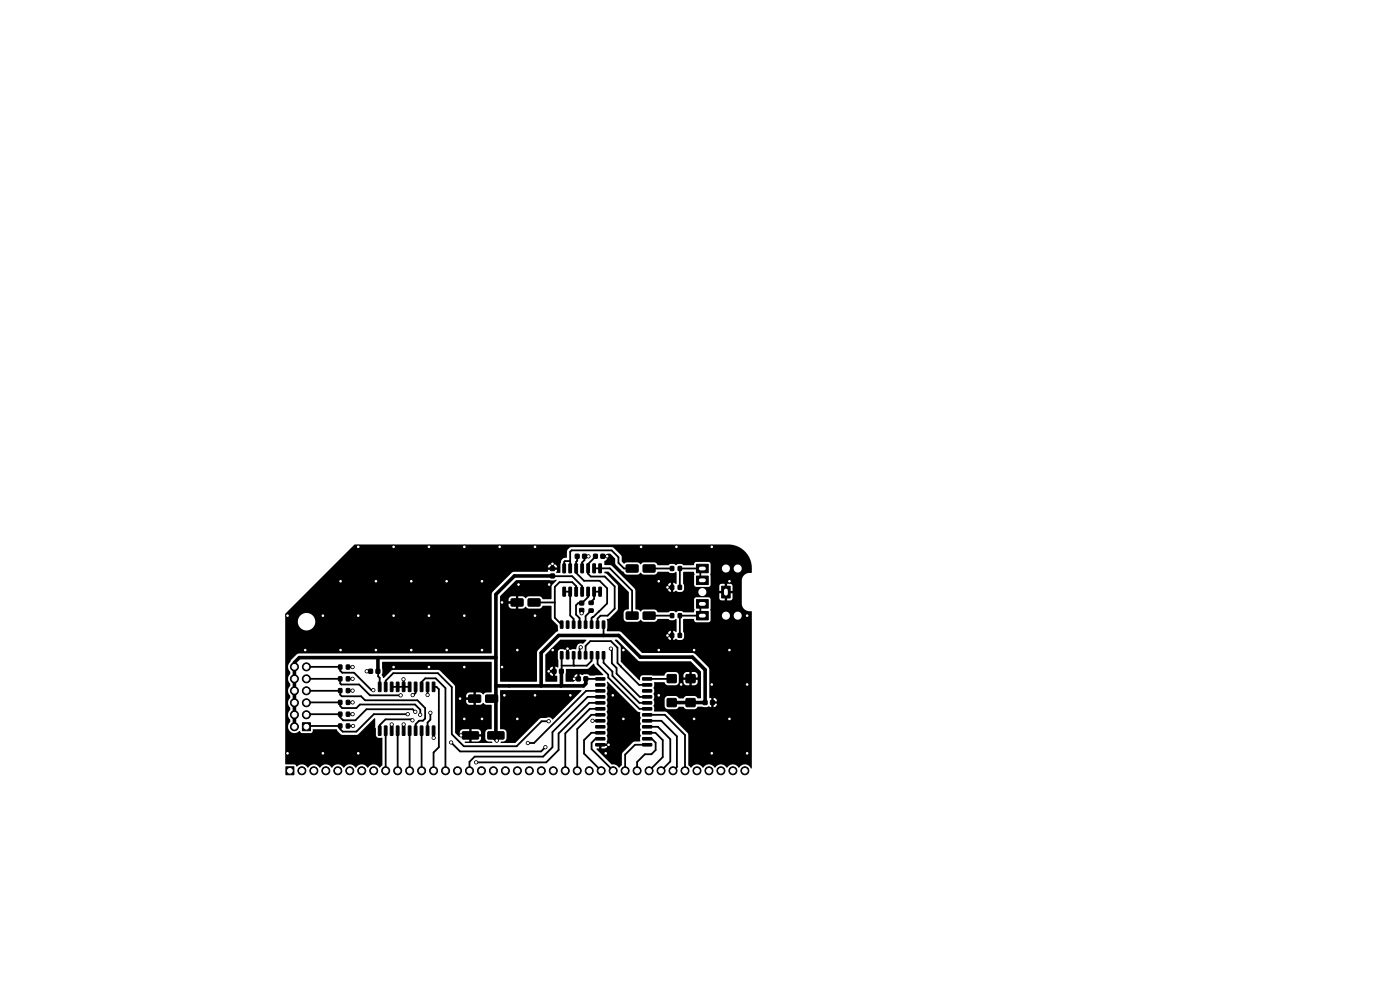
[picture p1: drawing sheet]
<svg xmlns="http://www.w3.org/2000/svg" width="297mm" height="210mm" viewBox="0 0 297 210" stroke-linecap="round" stroke-linejoin="round" font-family="sans-serif">
<g fill="#000" stroke="#000" stroke-width=".21">
<path d="M122.1 117.6h.7v.8h-.7zM123.6 117.6h.8v.8h-.8zM125.9 117.6h.8v.8h-.8zM127.5 117.6h.8v.8h-.8zM147.8 119.7h2.4v1.8h-2.4zM108.5 127.1l2.3-.1 .2 .3v1.1l-.2 .2h-2.2l-.2-.2zM112.1 127.1l2.3-.1 .2 .3v1.1l-.3 .2h-2.1l-.2-.2zM116.8 121.8h.8v.8h-.8zM116.8 120.2h.8v.8h-.8zM118.9 138.2l.5 .1v1.5l-.5-.1zM118.9 131.7l.5 .1v1.5l-.5-.1zM119.4 124.6h.6l-.1 1.9-.5-.1z"/>
<path d="M119.4 119.6l.6 .1-.1 1.8-.5-.1zM120.2 138.2l.5 .1-.1 1.5-.5-.1zM120.2 131.7l.5 .1-.1 1.5-.5-.1zM120.7 124.6h.5v1.9l-.5-.1zM120.7 119.6l.5 .1v1.8l-.5-.1zM121.4 138.2l.6 .1-.1 1.5-.5-.1zM121.4 131.7l.6 .1-.1 1.5-.5-.1zM122 124.6h.5l-.1 1.9-.5-.1zM122 119.6l.5 .1-.1 1.8-.5-.1zM122.7 138.2l.5 .1v1.5l-.5-.1zM122.7 131.7l.5 .1v1.5l-.5-.1zM123.2 124.6h.6l-.1 1.9-.5-.1z"/>
<path d="M123.2 119.6l.6 .1-.1 1.8-.5-.1zM123 127.5h.8v.8h-.8zM123 129.1h.8v.8h-.8zM124 138.2l.5 .1-.1 1.5-.5-.1zM124 131.7l.5 .1-.1 1.5-.5-.1zM124.5 124.6h.6l-.1 1.9-.5-.1zM124.5 119.6l.6 .1-.1 1.8-.5-.1zM125 129.2h.8v.7h-.8zM125 127.5h.8v.7h-.8zM125.2 138.2l.6 .1-.1 1.5-.5-.1zM125.2 131.7l.6 .1-.1 1.5-.5-.1zM125.8 124.6h.5l-.1 1.9-.4-.1z"/>
<path d="M125.8 119.6l.5 .1-.1 1.8-.4-.1zM126.5 138.2l.6 .1-.1 1.5-.5-.1zM126.5 131.7l.6 .1-.1 1.5-.5-.1zM127.1 124.6h.5l-.1 1.9-.5-.1zM127.1 119.6l.5 .1-.1 1.8-.5-.1zM127.8 138.2l.5 .1-.1 1.5-.4-.1zM127.8 131.7l.5 .1-.1 1.5-.4-.1zM132.9 129.9l2.3-.1 .2 .2v1.2l-.3 .2h-2.1l-.2-.3zM132.9 119.9l2.3-.1 .2 .2v1.2l-.3 .2h-2.1l-.2-.3zM136.5 129.9l2.3-.1 .2 .2v1.2l-.3 .2h-2.1l-.2-.3zM136.5 119.9l2.3-.1 .2 .2v1.2l-.3 .2h-2.1l-.2-.3zM142.2 120.2h.7v.8h-.7z"/>
<path d="M142.2 130.2h.7v.8h-.7zM142.2 124.2h.7v.8h-.7zM142.2 134.4h.7v.8h-.7zM143.9 120.2h.7v.8h-.7zM143.9 130.2h.7v.8h-.7zM143.9 124.2h.7v.8h-.7zM143.9 134.4h.7v.8h-.7zM147.8 129.7h2.4v1.8h-2.4zM147.8 127.2h2.4v1.8h-2.4zM147.8 122.2h2.4v1.8h-2.4zM153.1 124.4h1.8v2.5h-1.8zM64.2 153.3h1.6v1.7h-1.6z"/>
<path d="M71.8 153.6h.7v.8h-.7zM71.8 151.1h.7v.8h-.7zM71.8 146.1h.7v.8h-.7zM71.8 141.1h.7v.8h-.7zM71.8 143.6h.7v.8h-.7zM71.8 148.6h.7v.8h-.7zM73.5 153.6h.7v.8h-.7zM73.5 151.1h.7v.8h-.7zM73.5 146.1h.7v.8h-.7zM73.5 141.1h.7v.8h-.7zM73.5 143.6h.7v.8h-.7zM73.5 148.6h.7v.8h-.7z"/>
<path d="M78.2 142h.8v.8h-.8zM80.3 154l.5 .1v1.9l-.5-.1zM80.3 144.7l.5 .1v1.9l-.5-.1zM79.8 142h.8v.8h-.8zM81.6 154l.5 .1-.1 1.9-.5-.1zM81.6 144.7l.5 .1-.1 1.9-.5-.1zM82.8 154l.6 .1-.1 1.9-.5-.1zM82.8 144.7l.6 .1-.1 1.9-.5-.1zM84.1 154l.5 .1v1.9l-.5-.1zM84.1 144.7l.5 .1v1.9l-.5-.1zM85.4 154l.5 .1-.1 1.9-.5-.1zM85.4 144.7l.5 .1-.1 1.9-.5-.1z"/>
<path d="M86.6 154l.6 .1-.1 1.9-.5-.1zM86.6 144.7l.6 .1-.1 1.9-.5-.1zM87.9 154l.6 .1-.1 1.9-.5-.1zM87.9 144.7l.6 .1-.1 1.9-.5-.1zM89.2 154l.5 .1-.1 1.9-.4-.1zM89.2 144.7l.5 .1-.1 1.9-.4-.1zM90.5 154l.5 .1-.1 1.9-.5-.1zM90.5 144.7l.5 .1-.1 1.9-.5-.1zM91.7 154l.6 .1-.1 1.9-.5-.1zM91.7 144.7l.6 .1-.1 1.9-.5-.1zM98.1 155.3l3.3-.1 .2 .3-.1 1.1-.2 .2h-3.1l-.1-.2zM99.5 147.5l2.3-.1 .2 .3v1.1l-.3 .2h-2.1l-.2-.2z"/>
<path d="M103.1 147.5l2.3-.1 .2 .3v1.1l-.2 .2h-2.2l-.2-.2zM103.5 155.3l3.3-.1 .2 .3-.1 1.1-.2 .2h-3.1l-.1-.2zM117.2 142h.7v.8h-.7zM118.7 142h.8v.8h-.8zM122.3 143.6h.8v.8h-.8zM123.9 143.6h.8v.8h-.8zM126.4 143.8h1.9v.4l-1.9 .1zM126.4 145.1l1.9-.1v.5h-1.9zM126.4 146.3h1.9v.4l-1.9 .1zM126.4 147.6h1.9v.4l-1.9 .1zM126.4 148.9l1.9-.1v.5l-1.9 .1zM126.4 150.1h1.9v.5h-1.9z"/>
<path d="M126.4 151.4h1.9v.4l-1.9 .1zM126.4 152.7l1.9-.1v.5l-1.9 .1zM126.4 153.9h1.9v.5h-1.9zM126.4 155.2h1.9v.4l-1.9 .1zM126.4 156.5h1.9v.4l-1.9 .1zM126.4 157.8l1.9-.1v.5h-1.9zM136.3 157.8l1.9-.1 .1 .5h-1.9zM136.3 156.5h1.9l.1 .4-1.9 .1zM136.3 155.2h1.9l.1 .4-1.9 .1zM136.3 153.9h1.9l.1 .5h-1.9zM136.3 152.7l1.9-.1 .1 .5-1.9 .1zM136.3 151.4h1.9l.1 .4-1.9 .1z"/>
<path d="M136.3 150.1h1.9l.1 .5h-1.9zM136.3 148.9l1.9-.1 .1 .5-1.9 .1zM136.3 147.6h1.9l.1 .4-1.9 .1zM136.3 146.3h1.9l.1 .4-1.9 .1zM136.3 145.1l1.9-.1 .1 .5h-1.9zM136.3 143.8h1.9l.1 .4-1.9 .1zM141.6 143.1h1.8v1.7h-1.8zM141.6 148.2h1.8v1.7h-1.8zM145.6 148.2h1.8v1.7h-1.8zM145.6 143.1h1.8v1.7h-1.8zM149.2 148.6h.8v.8h-.8zM150.8 148.6h.7v.8h-.7z"/>
<path d="M60.6 162.7h1.7v1.7h-1.7z"/>
<circle cx="76" cy="116" r=".34"/>
<circle cx="83.5" cy="116" r=".34"/>
<circle cx="91" cy="116" r=".34"/>
<circle cx="98.5" cy="116" r=".34"/>
<circle cx="106" cy="116" r=".34"/>
<circle cx="113.5" cy="116" r=".34"/>
<circle cx="117.2" cy="119.6" r=".34"/>
<circle cx="124.8" cy="118" r=".34"/>
<circle cx="128.8" cy="118" r=".34"/>
<circle cx="136" cy="116" r=".34"/>
<circle cx="143.5" cy="116" r=".34"/>
<circle cx="151" cy="116" r=".34"/>
<circle cx="61" cy="130.6" r=".34"/>
<circle cx="64.7" cy="137.9" r=".34"/>
<circle cx="68.5" cy="130.6" r=".34"/>
<circle cx="72.3" cy="137.9" r=".34"/>
<circle cx="72.3" cy="123.3" r=".34"/>
<circle cx="76" cy="130.6" r=".34"/>
<circle cx="79.7" cy="137.9" r=".34"/>
<circle cx="79.7" cy="123.3" r=".34"/>
<circle cx="83.5" cy="130.6" r=".34"/>
<circle cx="87.3" cy="137.9" r=".34"/>
<circle cx="87.3" cy="123.3" r=".34"/>
<circle cx="91" cy="130.6" r=".34"/>
<circle cx="94.7" cy="137.9" r=".34"/>
<circle cx="94.7" cy="123.3" r=".34"/>
<circle cx="98.5" cy="130.6" r=".34"/>
<circle cx="102.2" cy="123.3" r=".34"/>
<circle cx="102.2" cy="137.9" r=".34"/>
<circle cx="106.5" cy="127.8" r=".34"/>
<circle cx="109.8" cy="137.9" r=".34"/>
<circle cx="110" cy="124" r=".34"/>
<circle cx="113.5" cy="130.6" r=".34"/>
<circle cx="116.5" cy="124" r=".34"/>
<circle cx="117.2" cy="137.9" r=".34"/>
<circle cx="120.4" cy="137.6" r=".34"/>
<circle cx="123.2" cy="137.3" r=".34"/>
<circle cx="123.4" cy="130.1" r=".34"/>
<circle cx="129.6" cy="137.6" r=".34"/>
<circle cx="132.2" cy="137.9" r=".34"/>
<circle cx="139.8" cy="137.9" r=".34"/>
<circle cx="139.8" cy="123.3" r=".34"/>
<circle cx="141.6" cy="124.6" r=".34"/>
<circle cx="141.6" cy="134.8" r=".34"/>
<circle cx="147.2" cy="137.9" r=".34"/>
<circle cx="154.7" cy="137.9" r=".34"/>
<circle cx="154.7" cy="123.3" r=".34"/>
<circle cx="158.5" cy="130.6" r=".34"/>
<circle cx="61" cy="159.8" r=".34"/>
<circle cx="62.5" cy="141.5" r=".85"/>
<circle cx="62.5" cy="146.5" r=".85"/>
<circle cx="62.5" cy="151.6" r=".85"/>
<circle cx="62.5" cy="149.1" r=".85"/>
<circle cx="62.5" cy="144" r=".85"/>
<circle cx="62.5" cy="154.2" r=".85"/>
<circle cx="65" cy="144" r=".85"/>
<circle cx="65" cy="151.6" r=".85"/>
<circle cx="65" cy="141.5" r=".85"/>
<circle cx="65" cy="149.1" r=".85"/>
<circle cx="65" cy="146.5" r=".85"/>
<circle cx="68.5" cy="159.8" r=".34"/>
<circle cx="74.8" cy="151.5" r=".34"/>
<circle cx="74.8" cy="144" r=".34"/>
<circle cx="74.8" cy="141.5" r=".34"/>
<circle cx="74.8" cy="149" r=".34"/>
<circle cx="74.8" cy="146.5" r=".34"/>
<circle cx="74.9" cy="154" r=".34"/>
<circle cx="76" cy="159.8" r=".34"/>
<circle cx="77.8" cy="142.4" r=".34"/>
<circle cx="79.2" cy="146.4" r=".34"/>
<circle cx="83.1" cy="153.7" r=".34"/>
<circle cx="83.5" cy="141.5" r=".34"/>
<circle cx="85" cy="147.5" r=".34"/>
<circle cx="85.6" cy="144.1" r=".34"/>
<circle cx="85.6" cy="153.7" r=".34"/>
<circle cx="86.5" cy="151.5" r=".34"/>
<circle cx="87.5" cy="152.8" r=".34"/>
<circle cx="87.5" cy="147.5" r=".34"/>
<circle cx="88.1" cy="151" r=".34"/>
<circle cx="89.1" cy="151.6" r=".34"/>
<circle cx="90.7" cy="147.4" r=".34"/>
<circle cx="91" cy="141.5" r=".34"/>
<circle cx="91.3" cy="151.2" r=".34"/>
<circle cx="92" cy="156.5" r=".34"/>
<circle cx="95.7" cy="157.5" r=".34"/>
<circle cx="97.6" cy="148.2" r=".34"/>
<circle cx="97.8" cy="156" r=".34"/>
<circle cx="98.5" cy="141.5" r=".34"/>
<circle cx="98.5" cy="152.5" r=".34"/>
<circle cx="102.2" cy="152.5" r=".34"/>
<circle cx="105.4" cy="157.1" r=".34"/>
<circle cx="106.5" cy="141.5" r=".34"/>
<circle cx="107" cy="147.5" r=".34"/>
<circle cx="109.8" cy="152.5" r=".34"/>
<circle cx="112" cy="157.6" r=".34"/>
<circle cx="113.5" cy="147.5" r=".34"/>
<circle cx="115.7" cy="158.5" r=".34"/>
<circle cx="116.4" cy="142.4" r=".34"/>
<circle cx="116.4" cy="153" r=".34"/>
<circle cx="121" cy="147.5" r=".34"/>
<circle cx="121.8" cy="144" r=".34"/>
<circle cx="125.7" cy="152.9" r=".34"/>
<circle cx="128.5" cy="159.8" r=".34"/>
<circle cx="129.1" cy="158" r=".34"/>
<circle cx="130" cy="147.5" r=".34"/>
<circle cx="132.2" cy="152.5" r=".34"/>
<circle cx="139.8" cy="147.5" r=".34"/>
<circle cx="144.5" cy="145.2" r=".34"/>
<circle cx="147.2" cy="152.5" r=".34"/>
<circle cx="151" cy="145.2" r=".34"/>
<circle cx="151" cy="159.8" r=".34"/>
<circle cx="154.7" cy="152.5" r=".34"/>
<circle cx="158.5" cy="145.2" r=".34"/>
<circle cx="158.5" cy="159.8" r=".34"/>
<circle cx="64" cy="163.5" r=".85"/>
<circle cx="66.6" cy="163.5" r=".85"/>
<circle cx="69.1" cy="163.5" r=".85"/>
<circle cx="71.7" cy="163.5" r=".85"/>
<circle cx="74.2" cy="163.5" r=".85"/>
<circle cx="76.7" cy="163.5" r=".85"/>
<circle cx="79.3" cy="163.5" r=".85"/>
<circle cx="81.8" cy="163.5" r=".85"/>
<circle cx="84.4" cy="163.5" r=".85"/>
<circle cx="86.9" cy="163.5" r=".85"/>
<circle cx="89.4" cy="163.5" r=".85"/>
<circle cx="92" cy="163.5" r=".85"/>
<circle cx="94.5" cy="163.5" r=".85"/>
<circle cx="97.1" cy="163.5" r=".85"/>
<circle cx="99.6" cy="163.5" r=".85"/>
<circle cx="101" cy="161.7" r=".34"/>
<circle cx="102.1" cy="163.5" r=".85"/>
<circle cx="104.7" cy="163.5" r=".85"/>
<circle cx="107.2" cy="163.5" r=".85"/>
<circle cx="109.8" cy="163.5" r=".85"/>
<circle cx="112.3" cy="163.5" r=".85"/>
<circle cx="114.8" cy="163.5" r=".85"/>
<circle cx="117.4" cy="163.5" r=".85"/>
<circle cx="119.9" cy="163.5" r=".85"/>
<circle cx="122.5" cy="163.5" r=".85"/>
<circle cx="125" cy="163.5" r=".85"/>
<circle cx="127.5" cy="163.5" r=".85"/>
<circle cx="130.1" cy="163.5" r=".85"/>
<circle cx="132.6" cy="163.5" r=".85"/>
<circle cx="135.2" cy="163.5" r=".85"/>
<circle cx="137.7" cy="163.5" r=".85"/>
<circle cx="140.2" cy="163.5" r=".85"/>
<circle cx="142.8" cy="163.5" r=".85"/>
<circle cx="145.3" cy="163.5" r=".85"/>
<circle cx="147.9" cy="163.5" r=".85"/>
<circle cx="150.4" cy="163.5" r=".85"/>
<circle cx="152.9" cy="163.5" r=".85"/>
<circle cx="155.5" cy="163.5" r=".85"/>
<circle cx="158" cy="163.5" r=".85"/>
</g>
<path d="M80.2 139.5v2.9M105.2 139.5h-41.7l-1 1v1M117.2 122.2h-8.1l-3.9 3.9v29.9M62.5 141.8v12.7M105 156.2v.5l.4 .4M114.8 145.5v-7l3.7-3.7h12.7l4.7 4.6h11l2.7 2.7v6.9h-7.1M119.1 142.4l-.1 3.1M124.3 144v1l-.5 .5h-18.6" fill="none" stroke="#000" stroke-width=".76"/>
<g fill="none" stroke="#000" stroke-width=".38">
<path d="M117.2 119.6v1M121 119h-1.1l-.2 .2v1.4M122.4 118v1l-.2 .2v2.3l1.7 1.7h3.3l1.6 1.6v3.2l-3.3 3.1v1M124.8 118h-.8v.8l-.5 .5v1.3M126.3 118l-1.5 1.6v2.1l.5 .6h3l2.1 2.1v4.7l-1.5 1.5h-1.5l-.6 .6v1.3M127.9 118h.9M106.5 127.8h2.3M114.2 127.8h3.5M117.2 122.2h4.2l2.1 2.2v1.1M119.1 139v3.4M119.7 125.5h1.3v5.1l.7 .7v1.2M120.4 137.6v1.4"/>
<path d="M121 120.6v-3.6l.2-.2h8.5l1.5 1.4v1.2l1.2 1.2h.8M121.7 139l.1 2.2M122.2 125.5v-1.2l-.8-.8h-2.7l-1 1v6.6l1.4 1.4M123.2 137.3l-.2 .3v1.4M123.5 128h-.9l-.4 .4v2l.8 .7v1.4M124.2 139v-2l1-1h4.4l1.4 1.4v3.2l4.6 4.7h1M124.8 125.5v1.1l-1.3 1.3h-.3M125.4 129.5l-1.2 1.2v1.8M125.5 139v1.2l-1 1h-5.4M126 120.6h3.4l4.7 4.7v5.3M126.8 139v1.9l2.2 2.2v.7l6.6 6.6h1M127.3 125.5h-1.3v1.5l-.8 .9"/>
<path d="M128 132.5v2.3M128 139v1.6l1.9 1.9v.9l5.7 5.7h1M129.6 137.6l.2 .2v2.9l1 1v1.2l4.9 4.9h.9M138.6 120.6h4M138.6 130.6h4M141.6 124.6h.1M141.6 124.6h1M142.6 134.8h-1M144.2 130.4v4M148.6 123.1v-2.5h-4.4v4M148.6 128.1v2.5h-4.4M65 144h7.2v1l.2 .2h3.8l2.3 2.3h6.5"/>
<path d="M65 146.5h7.1M65 141.5h7.1M65.1 149h7.1v.8l.4 .4h3l.7-.7h11.8l1.1 1.1-.1 1M72.2 146.5v.9l.3 .3h4.1l.9 .9h11l1.7 1.6v2.2l-.5 .5h-.8l-.7 .7v1.4M72.2 141.5v.8l.4 .4h2.5l3.7 3.7h.4M73.8 144h1M73.8 151.5h1M73.8 149h1M73.8 154h1.1M73.8 141.5h1M73.8 146.5h1M77.8 142.4h.8"/>
<path d="M80.2 142.5v1l.3 .3v1.9M81.8 145.7v-1.3l1.6-1.6h9.5l2.9 3v10l2.6 2.5h11.2l5.3-5.3h1.5M81.8 155v8.5M83.1 145.7h3.8M83.1 153.7v1.3M83.1 153.7h.1M84.4 155v8.5M85.6 144.1v1.6M85.6 153.6v1.4M86.5 151.5h-7.2l-3.7 3.7h-2.9l-.5-.5v-.7h-7M86.9 155v8.5M87.5 152.8l-.2-.2h-5.5l-1.3 1.2v1.2"/>
<path d="M88.1 151l-.6-.5h-9.8l-2.3 2.3h-2.6l-.6-.6v-.7h-7.1M88.2 145.7v1.3l-.7 .5M89.4 145.7v-1l.8-.8h2.2l2.1 2.1v17.5M89.4 155v8.5M90.7 145.7v1.7M91.3 151.2v1.5l-.6 .6v1.7M92 155v1.5M92 145.7h.6l.5 .5v12.3l-1.1 1.1v3.9M95.7 157.5l1.9 1.9h17.2l.9-.9M97.6 148.2h3.1M97.8 156h2M116.4 142.4h1.1"/>
<path d="M121.8 144h.9M124.3 144h3.1M125.7 152.9h1.6M127.4 156.7h-1.1l-.8 .9v1.3l4.6 4.6M127.4 147.8h-2.7l-7.5 7.5v3.2l-2 2h-14.5l-1.1 1.1v1.9M127.4 158h1.7M127.4 155.4h-1.9l-1.6 1.6v2.9l3.6 3.6M127.4 151.6h-1.9l-3 3v8.9M127.4 149.1h-2.4l-6.5 6.5v3.5l-2.6 2.6h-14.9M127.4 146.6h-3.1l-11 11h-1.3M127.4 150.4h-2.3l-5.2 5.2v7.9M131.7 141.3v.1"/>
<path d="M136.6 144h5.8M136.6 158h-1.9l-2.1 2.1v3.4M136.6 155.4h2.4l1.6 1.6v3.6l-2.9 2.9M136.6 154.2h3l2.6 2.6v4.7l-2 2M136.6 152.9h3.7l3.3 3.3v6.5l-.8 .8M136.6 151.6h4.4l4.3 4.3v7.6M137.2 156.7h1.1l.8 .8v1.6l-.9 .9h-1.4l-1.6 1.6v1.9"/>
</g>
<path d="M70.4 120.4h47.8a.72 .72 0 0 0-.7-.7v.7h-.6v-.7l-.4 .1-.3 .6h-45.8l4.9-4.9h79.1a5 5 0 0 1 5.1 5v1a1.84 1.84 0 0 0-2.1 1.6v5.3a1.9 1.9 0 0 0 2.1 1.3v33.2l-.2 .1a1.43 1.43 0 0 0-1.2-.9 1.43 1.43 0 0 0-1.4 .8 1.48 1.48 0 0 0-2.5 0 1.48 1.48 0 0 0-2.5 0 1.48 1.48 0 0 0-2.6 0 1.48 1.48 0 0 0-2.5 0l-.6-.6-.1-6.7-4.5-4.6-2.7-.1 .1-.8-.2-.3 .2-.9-.2-.4 .2-.9-.2-.4 .2-.8-.2-.5 .3-1.2h2l.4 .5 .3 .2h1.7l.4-.2 .3-.5h1l.2 .4 .4 .3h1.7a.86 .86 0 0 0 .7-1.2h-1.2v1.2h-.6v-1.2h-1.2v.5h-1v-1.4h1v.4h3a.86 .86 0 0 0-.7-1.1h-.5v1.1h-.6v-1.1h-.8l-.4 .7h-1l-.2-.5-.4-.2h-1.7a.92 .92 0 0 0-.8 .7l-4.6-.1-.4 .3-.1 .8h-.2l-3.9-3.9v-3.2l-1.3-1.4 .5-.1 4.7 4.5 10.9 .1 2.2 2.1v5.7h-.7l-.3-.3-.4-.2-1.7 .1-.7 .5-.9-.1-.6-.4h-1.8l-.3 .1-.3 .4v1.5a.74 .74 0 0 0 .7 .7h1.7l.7-.5h.9l.3 .4 .4 .1h1.7l.6-.5 1.9 .1 .4-.2 1.1 .2a.72 .72 0 0 0 .7-.7h-.7v.7h-.5v-1.2h1.2a.72 .72 0 0 0-.7-.8v.8h-.5v-.8h-.4l-.1-6.3-2.9-3-.5-.2h-10.7l-3.5-3.4h8.9l.2 .5 .4 .2v-.8l-9.5 .1-.6-.6h10.1v-.7l-.4 .2-.2 .5h-9.5l-.9-.6h-2.5l-.1-2.6 .6-.2 1.8-1.8v-5l-.2-.3-2.2-2.2-.5-.2 .1-.3h.8l4.3 4.2-.1 3.8a.84 .84 0 0 0-1 .7v1.3l.3 .4 .3 .2h2.4l.6-.4 .6 .4h2.3l.4-.2 .4-.4h2.1l.6 .3h.6l.6-.3v2.7l-.1 .1-.6-.3v2l.3-.1a.48 .48 0 0 1 .8 .1l.8-.1 .4-.5v-.8l-.2-.4 .1-2.7h2.1l.2 .4 .3 .3h2.7l.4-.4 .1-1.1h2.3a.85 .85 0 0 0 .9 1 .85 .85 0 0 0 .9-1h.7v.2a.85 .85 0 0 0 1.4 .6 .85 .85 0 0 0 0-1.4 .85 .85 0 0 0-1.4 .6h-.7l-.1-.1a.85 .85 0 0 0-.9-.7 .85 .85 0 0 0-.8 .8h-2.3l-.1-3.4-.4-.4h-2.6l-.3 .1-.2 .4 .2 2.1-.2 .6h-2.1l-.6-.3-.9 .2a.46 .46 0 0 1-.7-.2h-.7l-.5 .3h-2.1l-.7-.6h-2.3l-.6 .4h-.2a.89 .89 0 0 0-1-.4l-.1-4.4h7a.7 .7 0 0 0 .6 .7v-.8l-7.6 .1-.7-.6h8.3v-.7l-.4 .2-.2 .5h-7.7l-4.2-4.3-.4-.1h-1.1v-.9a.72 .72 0 0 0 .5-.7l-.5-.1-.1-.4 .6-.1 .1-.3 .6 .1 1 1v1l.2 .3 2.2 2.1h2.4l.6-.4 .6 .4h2.3l.4-.2 .4-.4h2.1l.6 .3h.6l.6-.3v2.5l-.1 .1-.6-.3v2l.3-.1a.48 .48 0 0 1 .8 .1l4.2-.1v.2a.85 .85 0 0 0 1.4 .6 .85 .85 0 0 0 0-1.4 .85 .85 0 0 0-1.4 .6h-3.4l.4-.6v-.7l-.2-.4 .1-2.5 2.2 .1 .2 .4-.2 2.2 .3 .4 2.8 .1 .3-.2h2v1h1v.6h-1v1l.1 .3 1 .2v-1.1h.6v1.1l1-.2 .1-.3v-1h-1v-.6h1v-1.1l-.3-.3-.8-.1v1.1h-.6v-1.1l-.8 .1-.3 .4h-2l.2-3.8h2.3v.2a.85 .85 0 0 0 1 .8 .85 .85 0 0 0 .8-1h.7v.2a.85 .85 0 0 0 1.4 .6 .85 .85 0 0 0 0-1.4 .85 .85 0 0 0-1.4 .6h-.7l-.1-.1a.85 .85 0 0 0-.9-.7 .85 .85 0 0 0-.8 .8h-2.3l-.1-.9-.3-.4h-2.7a.67 .67 0 0 0-.5 .7h-2.1l-.5-.3-.9 .1a.36 .36 0 0 1-.3 .2 .36 .36 0 0 1-.3-.2l-.9-.1-.5 .3h-2.1l-.4-.4-.4-.2h-2.3l-.6 .4-.7-.4h-2.2l-.6 .3-.5-.5v-1l-.2-.3-1.5-1.6-.4-.1h-8.8l-.7 .7-.1 1.5a1.03 1.03 0 0 0-1.2 1.1l-.1 2-.1 .1h-.8l.2-.6h-2v.4l-7.5 .1-4.2 4.1-.2 .5-.1 12.6h-40.8l-.5 .2-1.3 1.5a1.55 1.55 0 0 0 0 2.2v.5a1.42 1.42 0 0 0 0 2.1v.4a1.42 1.42 0 0 0 0 2.1v.5a1.42 1.42 0 0 0 0 2.1v.4a1.43 1.43 0 0 0 0 2.1v.4a1.39 1.39 0 0 0 0 2.1 1.39 1.39 0 0 0 2-.2l.4 .5h1.9a.7 .7 0 0 0 .5-.8h4.9l1.2 1.2h3.2l.3-.2 3.5-3.3 .3 3.7 .3 .4 1 .1v5.7l-.6 .6a1.48 1.48 0 0 0-2.5 0 1.48 1.48 0 0 0-2.5 0 1.48 1.48 0 0 0-2.6 0 1.48 1.48 0 0 0-2.5 0 1.48 1.48 0 0 0-2.6 0 1.48 1.48 0 0 0-2.5 0 1.52 1.52 0 0 0-2.4-.3l-.4-.4-1.9-.1-.1-.1v-30.2h2.7v.2a1.85 1.85 0 0 0 2.8 1.5 1.85 1.85 0 0 0 0-3.2 1.85 1.85 0 0 0-2.8 1.5h-2.7v-1.6zM106.1 126.4l3.4-3.3 8.6-.1-1.1 1.3-.1 2.8h-1.7l-.4-.4-.4-.2h-2.3l-.6 .4-.6-.4h-.9v2.6h.9l.6-.4 .6 .4h2.3l.4-.2 .4-.4h1.8v2.8l1.3 1.4 .1 1.2-.5 .2-3.9 4.1-.2 6.4-7.7-.1v-16.1h1.8l.4 .6 1.1 .1v-1h-1.5v.3h-1.8v-1.2h1.8v.3h1.5v-1l-1.1 .1-.4 .6h-1.8zM115.7 138.8l3.2-3.1h5.4l.1 .2-.7 .6a1.14 1.14 0 0 0-1.5 1.2h-.8l-.3 .2-.4-.2v1.2l-.2 .1-.3-.1v-1.2l-.4 .2-.9-.2-.5 .4 .1 3.4-.2 .1-.5-.2v2h.4l-.1 1.2-2.4-.1v-1.8h.9a.72 .72 0 0 0 .7 .7v-.7h-1.6v-.6h1.6v-.7a.72 .72 0 0 0-.7 .7h-.9zM81.1 140.4h23.2v6.4l-1.2 .1-.6 .4-.6-.4h-.9v2.6h.9l.6-.4 .6 .4h1.1l.1 .1v5l-.9 .2-.3 .2-.2 .4v1.2a.74 .74 0 0 0 .7 .7h.7l.2 .2-5.8 .1-.1-.1 .1-.2h2.7a.82 .82 0 0 0 .7-1h-2v1h-.6v-1h-2.1l-.9-.9h1v.3h4.6a.82 .82 0 0 0-.7-1h-1.3v1h-.6v-1h-1.4l-.4 .3-.2 .4h-1v-6.6h2.4l.4 .6 1.1 .1v-1h-1.5v.3h-2.4v-1.2h2.4v.3h1.5v-1l-1.1 .1-.4 .6h-2.4v-2.2l-3.3-3.2-9.8-.1-.4 .2-1.5 1.5a.84 .84 0 0 1-.4-1.1zM106.1 146.4h17.2v.2l-6 6a1.02 1.02 0 0 0-1.4-.3h-1.1l-.3 .2-5.2 5.1h-3l-.1-.1 .1-.2a.87 .87 0 0 0 1.1-.6l.1-1.3a.74 .74 0 0 0-.7-.7l-.7-.1zM120.1 141.9h4.5l.3-.2 1.1-.9 .2 .5 1.8 1.8-.1 .1-2.7 .1-.6-.3h-.7l-.4 .2-.5-.2v.9l-.3 .1v.2l-.9 .1-.1 .3-1.7-.1v-.8h2.5v-.7a.72 .72 0 0 0-.7 .7h-1.8zM128.7 144.6h.2l6.3 6.3 .7 .3-.1 .7 .2 .3-.2 .9 .2 .4-.2 .9 .2 .4-.2 .8 .2 .5-.2 .4v.7l-1.4 .2-2.3 2.2-.2 .4v2.3l-.5 .5h-.2a1.5 1.5 0 0 0-1.5-.7l-3.2-3.2 .1-.1 1.9-.1 .4-.5h-1.3v.6h-.5v-.8h.3v-.3h1.5l-.2-.3 .2-.5-.2-.8 .2-.5-.2-.8 .2-.4-.2-.8 .2-.5-.2-.8 .2-.5-.2-.8 .2-.4-.2-.8 .2-.5-.2-.8 .2-.5-.2-.8 .2-.4-.2-.9 .2-.4z" fill="#000"/>
<g fill="#fff" stroke="#fff" stroke-width=".21">
<circle cx="105.4" cy="157.1" r=".17"/>
<circle cx="113.5" cy="147.5" r=".17"/>
<circle cx="154.8" cy="137.9" r=".17"/>
<circle cx="74.8" cy="151.5" r=".17"/>
<circle cx="116.4" cy="142.4" r=".17"/>
<circle cx="147.2" cy="137.9" r=".17"/>
<circle cx="129.1" cy="158" r=".17"/>
<circle cx="120.4" cy="137.6" r=".17"/>
<circle cx="109.8" cy="137.9" r=".17"/>
<circle cx="102.2" cy="152.5" r=".17"/>
<circle cx="94.7" cy="137.9" r=".17"/>
<circle cx="74.9" cy="154" r=".17"/>
<circle cx="83.5" cy="130.6" r=".17"/>
<circle cx="128.5" cy="159.8" r=".17"/>
<circle cx="121" cy="147.5" r=".17"/>
<circle cx="85.6" cy="144.1" r=".17"/>
<circle cx="74.8" cy="144" r=".17"/>
<circle cx="68.5" cy="130.6" r=".17"/>
<circle cx="109.8" cy="152.5" r=".17"/>
<circle cx="117.2" cy="137.9" r=".17"/>
<circle cx="117.2" cy="119.6" r=".17"/>
<circle cx="113.5" cy="130.6" r=".17"/>
<circle cx="139.8" cy="137.9" r=".17"/>
<circle cx="72.3" cy="123.3" r=".17"/>
<circle cx="123.4" cy="130.1" r=".17"/>
<circle cx="97.6" cy="148.2" r=".17"/>
<circle cx="143.5" cy="116" r=".17"/>
<circle cx="102.2" cy="137.9" r=".17"/>
<circle cx="68.5" cy="159.8" r=".17"/>
<circle cx="139.8" cy="123.3" r=".17"/>
<circle cx="61" cy="130.6" r=".17"/>
<circle cx="87.3" cy="137.9" r=".17"/>
<circle cx="151" cy="145.2" r=".17"/>
<circle cx="130" cy="147.5" r=".17"/>
<circle cx="76" cy="116" r=".17"/>
<circle cx="77.8" cy="142.4" r=".17"/>
<circle cx="76" cy="159.8" r=".17"/>
<circle cx="79.7" cy="137.9" r=".17"/>
<circle cx="158.5" cy="145.2" r=".17"/>
<circle cx="97.8" cy="156" r=".17"/>
<circle cx="98.5" cy="141.5" r=".17"/>
<circle cx="124.8" cy="118" r=".17"/>
<circle cx="154.8" cy="123.3" r=".17"/>
<circle cx="132.2" cy="152.5" r=".17"/>
<circle cx="98.5" cy="116" r=".17"/>
<circle cx="98.5" cy="152.5" r=".17"/>
<circle cx="136" cy="116" r=".17"/>
<circle cx="61" cy="159.8" r=".17"/>
<circle cx="102.2" cy="123.3" r=".17"/>
<circle cx="158.5" cy="159.8" r=".17"/>
<circle cx="107" cy="147.5" r=".17"/>
<circle cx="116.5" cy="124" r=".17"/>
<circle cx="139.8" cy="147.5" r=".17"/>
<circle cx="83.5" cy="141.5" r=".17"/>
<circle cx="158.5" cy="130.6" r=".17"/>
<circle cx="64.7" cy="137.9" r=".17"/>
<circle cx="113.5" cy="116" r=".17"/>
<circle cx="74.8" cy="146.5" r=".17"/>
<circle cx="91" cy="116" r=".17"/>
<circle cx="76" cy="130.6" r=".17"/>
<circle cx="74.8" cy="141.5" r=".17"/>
<circle cx="83.5" cy="116" r=".17"/>
<circle cx="110" cy="124" r=".17"/>
<circle cx="151" cy="159.8" r=".17"/>
<circle cx="79.7" cy="123.3" r=".17"/>
<circle cx="132.2" cy="137.9" r=".17"/>
<circle cx="141.6" cy="134.8" r=".17"/>
<circle cx="106.5" cy="141.5" r=".17"/>
<circle cx="106.5" cy="127.8" r=".17"/>
<circle cx="151" cy="116" r=".17"/>
<circle cx="121.8" cy="144" r=".17"/>
<circle cx="91" cy="130.6" r=".17"/>
<circle cx="92" cy="156.5" r=".17"/>
<circle cx="87.3" cy="123.3" r=".17"/>
<circle cx="74.8" cy="149" r=".17"/>
<circle cx="128.8" cy="118" r=".17"/>
<circle cx="106" cy="116" r=".17"/>
<circle cx="98.5" cy="130.6" r=".17"/>
<circle cx="141.6" cy="124.6" r=".17"/>
<circle cx="144.5" cy="145.2" r=".17"/>
<circle cx="154.7" cy="152.5" r=".17"/>
<circle cx="72.3" cy="137.9" r=".17"/>
<circle cx="94.7" cy="123.3" r=".17"/>
<circle cx="147.2" cy="152.5" r=".17"/>
<circle cx="91" cy="141.5" r=".17"/>
<circle cx="101" cy="161.7" r=".17"/>
<circle cx="125.7" cy="152.9" r=".17"/>
<circle cx="116.4" cy="153" r=".17"/>
<circle cx="112" cy="157.6" r=".17"/>
<circle cx="87.5" cy="152.8" r=".17"/>
<circle cx="95.7" cy="157.5" r=".17"/>
<circle cx="115.7" cy="158.5" r=".17"/>
<circle cx="129.6" cy="137.6" r=".17"/>
<circle cx="123.2" cy="137.3" r=".17"/>
<circle cx="86.5" cy="151.5" r=".17"/>
<circle cx="87.5" cy="147.5" r=".17"/>
<circle cx="85" cy="147.5" r=".17"/>
<circle cx="85.6" cy="153.7" r=".17"/>
<circle cx="83.1" cy="153.7" r=".17"/>
<circle cx="79.2" cy="146.4" r=".17"/>
<circle cx="88.1" cy="151" r=".17"/>
<circle cx="90.7" cy="147.4" r=".17"/>
<circle cx="91.3" cy="151.2" r=".17"/>
<circle cx="89.1" cy="151.6" r=".17"/>
<circle cx="156.5" cy="130.6" r=".6"/>
<circle cx="156.5" cy="120.6" r=".6"/>
<circle cx="154" cy="130.6" r=".6"/>
<circle cx="154" cy="120.6" r=".6"/>
<circle cx="149" cy="125.6" r=".6"/>
<circle cx="65" cy="154.2" r=".5"/>
<circle cx="62.5" cy="154.2" r=".5"/>
<circle cx="65" cy="151.6" r=".5"/>
<circle cx="62.5" cy="151.6" r=".5"/>
<circle cx="65" cy="149.1" r=".5"/>
<circle cx="62.5" cy="149.1" r=".5"/>
<circle cx="65" cy="146.5" r=".5"/>
<circle cx="62.5" cy="146.5" r=".5"/>
<circle cx="65" cy="144" r=".5"/>
<circle cx="62.5" cy="144" r=".5"/>
<circle cx="65" cy="141.5" r=".5"/>
<circle cx="62.5" cy="141.5" r=".5"/>
<circle cx="65" cy="131.9" r="1.6"/>
<circle cx="61.5" cy="163.5" r=".5"/>
<circle cx="64" cy="163.5" r=".5"/>
<circle cx="66.6" cy="163.5" r=".5"/>
<circle cx="69.1" cy="163.5" r=".5"/>
<circle cx="71.7" cy="163.5" r=".5"/>
<circle cx="74.2" cy="163.5" r=".5"/>
<circle cx="76.7" cy="163.5" r=".5"/>
<circle cx="79.3" cy="163.5" r=".5"/>
<circle cx="81.8" cy="163.5" r=".5"/>
<circle cx="84.4" cy="163.5" r=".5"/>
<circle cx="86.9" cy="163.5" r=".5"/>
<circle cx="89.4" cy="163.5" r=".5"/>
<circle cx="92" cy="163.5" r=".5"/>
<circle cx="94.5" cy="163.5" r=".5"/>
<circle cx="97.1" cy="163.5" r=".5"/>
<circle cx="99.6" cy="163.5" r=".5"/>
<circle cx="102.1" cy="163.5" r=".5"/>
<circle cx="104.7" cy="163.5" r=".5"/>
<circle cx="107.2" cy="163.5" r=".5"/>
<circle cx="109.8" cy="163.5" r=".5"/>
<circle cx="112.3" cy="163.5" r=".5"/>
<circle cx="114.8" cy="163.5" r=".5"/>
<circle cx="117.4" cy="163.5" r=".5"/>
<circle cx="119.9" cy="163.5" r=".5"/>
<circle cx="122.5" cy="163.5" r=".5"/>
<circle cx="125" cy="163.5" r=".5"/>
<circle cx="127.5" cy="163.5" r=".5"/>
<circle cx="130.1" cy="163.5" r=".5"/>
<circle cx="132.6" cy="163.5" r=".5"/>
<circle cx="135.2" cy="163.5" r=".5"/>
<circle cx="137.7" cy="163.5" r=".5"/>
<circle cx="140.2" cy="163.5" r=".5"/>
<circle cx="142.8" cy="163.5" r=".5"/>
<circle cx="145.3" cy="163.5" r=".5"/>
<circle cx="147.9" cy="163.5" r=".5"/>
<circle cx="150.4" cy="163.5" r=".5"/>
<circle cx="152.9" cy="163.5" r=".5"/>
<circle cx="155.5" cy="163.5" r=".5"/>
<circle cx="158" cy="163.5" r=".5"/>
</g>
<path d="M148.6 130.6h.7M148.6 128.1h.7M148.6 120.6h.7M148.6 123.1h.7M154 125.3v.7" fill="none" stroke="#fff" stroke-width=".8"/>
</svg>
